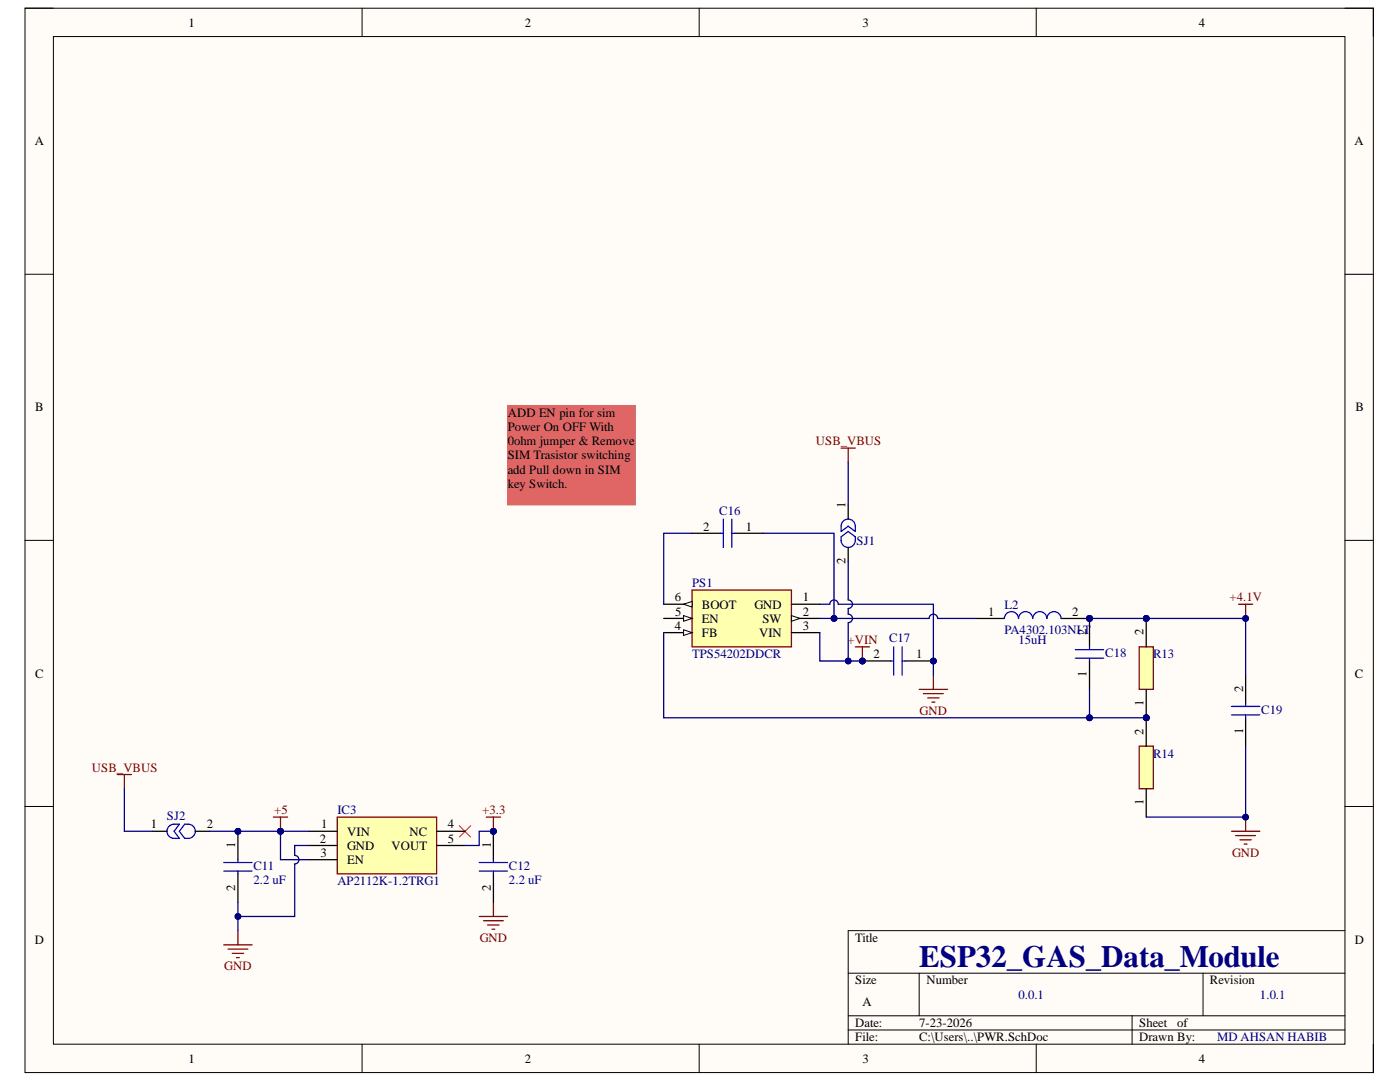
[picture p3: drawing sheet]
<svg xmlns="http://www.w3.org/2000/svg" width="279mm" height="216mm" viewBox="0 0 279 216" stroke-linecap="round" stroke-linejoin="round" font-family="sans-serif">
<defs><g id="words">
<text font-size="6.2" fill="#000080" x="183.5" y="192.9">ESP32_GAS_Data_Module</text>
<g font-size="2.5">
<text x="37.6" y="5.3">1</text>
<text x="104.7" y="5.3">2</text>
<text x="172.1" y="5.3">3</text>
<text x="239.3" y="5.3">4</text>
<text x="6.9" y="29">A</text>
<text x="270.3" y="29">A</text>
<text x="7" y="82.1">B</text>
<text x="101.3" y="83.2">ADD EN pin for sim</text>
<text x="270.5" y="82.1">B</text>
<text x="101.3" y="86">Power On OFF With</text>
<text x="101.3" y="88.9">0ohm jumper &amp; Remove</text>
<text x="101.3" y="91.7">SIM Trasistor switching</text>
<text x="101.3" y="94.5">add Pull down in SIM</text>
<text x="101.3" y="97.3">key Switch.</text>
<text x="168.7" y="101.3" transform="rotate(-90 168.7 101.3)">1</text>
<text x="140.3" y="105.9">2</text>
<text x="148.9" y="105.9">1</text>
<text x="168.7" y="112.6" transform="rotate(-90 168.7 112.6)">2</text>
<text x="134.7" y="120">6</text>
<text x="160.2" y="120">1</text>
<text x="134.7" y="125.7">4</text>
<text x="134.7" y="122.9">5</text>
<text x="140.1" y="121.4">BOOT</text>
<text x="140.1" y="124.2">EN</text>
<text x="150.6" y="121.4">GND</text>
<text x="152.2" y="124.2">SW</text>
<text x="160.2" y="122.9">2</text>
<text x="160.2" y="125.7">3</text>
<text x="197.2" y="122.9">1</text>
<text x="214" y="122.9">2</text>
<text x="140.1" y="127.1">FB</text>
<text x="151.5" y="127.1">VIN</text>
<text x="174.3" y="131.3">2</text>
<text x="182.9" y="131.3">1</text>
<text x="216.9" y="126.8" transform="rotate(-90 216.9 126.8)">2</text>
<text x="228.2" y="126.8" transform="rotate(-90 228.2 126.8)">2</text>
<text x="7" y="135.2">C</text>
<text x="216.9" y="135.1" transform="rotate(-90 216.9 135.1)">1</text>
<text x="270.4" y="135.2">C</text>
<text x="228.2" y="140.8" transform="rotate(-90 228.2 140.8)">1</text>
<text x="248.1" y="138.1" transform="rotate(-90 248.1 138.1)">2</text>
<text x="228.2" y="146.6" transform="rotate(-90 228.2 146.6)">2</text>
<text x="248.1" y="146.5" transform="rotate(-90 248.1 146.5)">1</text>
<text x="228.2" y="160.6" transform="rotate(-90 228.2 160.6)">1</text>
<text x="30.1" y="165.3">1</text>
<text x="41.3" y="165.3">2</text>
<text x="64.1" y="165.3">1</text>
<text x="69.3" y="166.8">VIN</text>
<text x="81.7" y="166.8">NC</text>
<text x="89.4" y="165.3">4</text>
<text x="46.9" y="169.3" transform="rotate(-90 46.9 169.3)">1</text>
<text x="63.9" y="168.2">2</text>
<text x="63.9" y="171">3</text>
<text x="69.3" y="169.5">GND</text>
<text x="69.3" y="172.4">EN</text>
<text x="78.2" y="169.5">VOUT</text>
<text x="89.4" y="168.2">5</text>
<text x="97.9" y="169.3" transform="rotate(-90 97.9 169.3)">1</text>
<text x="46.9" y="177.8" transform="rotate(-90 46.9 177.8)">2</text>
<text x="97.9" y="177.8" transform="rotate(-90 97.9 177.8)">2</text>
<text x="6.9" y="188.3">D</text>
<text x="170.7" y="188">Title</text>
<text x="270.4" y="188.3">D</text>
<text x="170.7" y="196.4">Size</text>
<text x="184.9" y="196.4">Number</text>
<text x="241.5" y="196.4">Revision</text>
<text x="172.1" y="200.7">A</text>
<text x="170.7" y="205">Date:</text>
<text x="170.7" y="207.8">File:</text>
<text x="183.5" y="205">7-23-2026</text>
<text x="183.5" y="207.8">C:\Users\..\PWR.SchDoc</text>
<text x="227.4" y="205">Sheet</text>
<text x="227.4" y="207.8">Drawn By:</text>
<text x="235" y="205">of</text>
<text x="37.6" y="212.1">1</text>
<text x="104.7" y="212.1">2</text>
<text x="172.1" y="212.1">3</text>
<text x="239.3" y="212.1">4</text>
</g>
<g font-size="2.5" fill="#800000">
<text x="162.8" y="88.9">USB_VBUS</text>
<text x="245.4" y="120">+4.1V</text>
<text x="169.2" y="128.5">+VIN</text>
<text x="183.5" y="142.7">GND</text>
<text x="18.4" y="154">USB_VBUS</text>
<text x="54.7" y="162.5">+5</text>
<text x="96.3" y="162.5">+3.3</text>
<text x="245.9" y="171">GND</text>
<text x="95.7" y="188">GND</text>
<text x="44.7" y="193.6">GND</text>
</g>
<g font-size="2.5" fill="#000080">
<text x="143.5" y="102.7">C16</text>
<text x="170.9" y="108.7">SJ1</text>
<text x="138.1" y="117.2">PS1</text>
<text x="200.5" y="121.5">L2</text>
<text x="138.1" y="131.3">TPS54202DDCR</text>
<text x="177.4" y="128.2">C17</text>
<text x="200.5" y="126.5">PA4302.103NLT</text>
<text x="203.2" y="128.5">15uH</text>
<text x="220.6" y="131.1">C18</text>
<text x="230.1" y="131.3">R13</text>
<text x="251.7" y="142.4">C19</text>
<text x="230.1" y="151.2">R14</text>
<text x="33.3" y="163.6">SJ2</text>
<text x="67.3" y="162.5">IC3</text>
<text x="50.6" y="173.5">C11</text>
<text x="101.6" y="173.5">C12</text>
<text x="50.6" y="176.4">2.2 uF</text>
<text x="67.3" y="176.6">AP2112K-1.2TRG1</text>
<text x="101.6" y="176.4">2.2 uF</text>
<text x="203.2" y="199.3">0.0.1</text>
<text x="251.5" y="199.3">1.0.1</text>
<text x="242.9" y="207.8">MD AHSAN HABIB</text>
</g>
</g></defs>
<path d="M5 1.6h269.1v212.4h-269.1z" fill-rule="evenodd" fill="#fffcf8"/>
<path d="M5 1.6h269.1v212.4h-269.1z" fill="none" stroke="#000" stroke-width=".2"/>
<path d="M10.7 7.3h257.7v201.1h-257.7z" fill-rule="evenodd" fill="#fffcf8"/>
<g fill="none" stroke="#000" stroke-width=".2">
<path d="M5 1.6h5.7M10.7 7.3h257.7v201.1h-257.7zM72.3 1.6v5.7M139.5 1.6v5.7M206.8 1.6v5.7M268.4 1.6h5.7v5.7M5 54.7h5.7M268.4 54.7h5.7M5 107.8h5.7M268.4 107.8h5.7M5 160.9h5.7M268.4 160.9h5.7"/>
<path d="M169.3 194.2h99.1M183.4 194.2v8.5M240.1 194.2v8.5M268.4 185.7h-99.1v22.7M72.3 208.4v5.6M139.5 208.4v5.6M169.3 202.7h99.1M169.3 205.5h99.1M206.8 208.4v5.6M225.9 202.7v5.7M274.1 208.4v5.6"/>
</g>
<circle cx="228.8" cy="143.2" r=".57" fill="#000080"/>
<circle cx="228.8" cy="143.2" r=".57" fill="none" stroke="#000080" stroke-width=".2"/>
<path d="M227.4 148.9h2.8v8.5h-2.8z" fill-rule="evenodd" fill="#ffffb0"/>
<path d="M227.4 148.9h2.8v8.5h-2.8z" fill="none" stroke="#800000" stroke-width=".25"/>
<path d="M228.8 143.2v5.7M228.8 157.4v5.6" fill="none" stroke="#000" stroke-width=".25"/>
<circle cx="228.8" cy="143.2" r=".57" fill="#000080"/>
<circle cx="228.8" cy="143.2" r=".57" fill="none" stroke="#000080" stroke-width=".2"/>
<circle cx="228.8" cy="143.2" r=".57" fill="#000080"/>
<circle cx="228.8" cy="143.2" r=".57" fill="none" stroke="#000080" stroke-width=".2"/>
<circle cx="228.8" cy="123.4" r=".56" fill="#000080"/>
<circle cx="228.8" cy="123.4" r=".56" fill="none" stroke="#000080" stroke-width=".2"/>
<path d="M227.4 129.1h2.8v8.5h-2.8z" fill-rule="evenodd" fill="#ffffb0"/>
<path d="M227.4 129.1h2.8v8.5h-2.8z" fill="none" stroke="#800000" stroke-width=".25"/>
<path d="M228.8 137.6v5.6" fill="none" stroke="#000" stroke-width=".25"/>
<circle cx="228.8" cy="143.2" r=".57" fill="#000080"/>
<circle cx="228.8" cy="143.2" r=".57" fill="none" stroke="#000080" stroke-width=".2"/>
<path d="M228.8 123.4v5.7" fill="none" stroke="#000" stroke-width=".25"/>
<circle cx="228.8" cy="123.4" r=".56" fill="#000080"/>
<circle cx="228.8" cy="123.4" r=".56" fill="none" stroke="#000080" stroke-width=".2"/>
<path d="M248.6 134.7v5.7M248.6 143.2v5.7" fill="none" stroke="#000" stroke-width=".25"/>
<path d="M245.8 142.7h5.6M245.8 141h5.6M248.6 140.4v.6M248.6 142.7v.5" fill="none" stroke="#00f" stroke-width=".25"/>
<circle cx="217.4" cy="123.4" r=".57" fill="#000080"/>
<circle cx="217.4" cy="123.4" r=".57" fill="none" stroke="#000080" stroke-width=".2"/>
<path d="M217.4 123.4v5.7M217.4 131.9v5.7" fill="none" stroke="#000" stroke-width=".25"/>
<circle cx="217.4" cy="123.4" r=".57" fill="#000080"/>
<circle cx="217.4" cy="123.4" r=".57" fill="none" stroke="#000080" stroke-width=".2"/>
<path d="M143.8 106.4h.6M144.4 103.6v5.6M146 103.6v5.6M146 106.4h.6M214.6 131.3h5.7M214.6 129.6h5.7M217.4 129.1v.5M217.4 131.3v.6" fill="none" stroke="#00f" stroke-width=".25"/>
<path d="M138.1 106.4h5.7M146.6 106.4h5.7" fill="none" stroke="#000" stroke-width=".25"/>
<path d="M138.1 117.7h19.8v11.4h-19.8z" fill-rule="evenodd" fill="#ffffb0"/>
<path d="M138.1 117.7h19.8v11.4h-19.8z" fill="none" stroke="#800000" stroke-width=".25"/>
<path d="M157.9 120.6h5.7M157.9 123.4h5.7" fill="none" stroke="#000" stroke-width=".25"/>
<path d="M157.9 122.8l1.7 .6-1.7 .6z" fill="#f8fcff"/>
<path d="M157.9 122.8l1.7 .6-1.7 .6z" fill="none" stroke="#000" stroke-width=".2"/>
<path d="M132.5 120.6h5.6M157.9 126.2h5.7" fill="none" stroke="#000" stroke-width=".25"/>
<path d="M136.4 120.6l1.7-.6v1.1z" fill="#f8fcff"/>
<path d="M136.4 120.6l1.7-.6v1.1z" fill="none" stroke="#000" stroke-width=".2"/>
<path d="M132.5 123.4h5.6" fill="none" stroke="#000" stroke-width=".25"/>
<path d="M136.4 122.8l1.7 .6-1.7 .6z" fill="#f8fcff"/>
<path d="M136.4 122.8l1.7 .6-1.7 .6z" fill="none" stroke="#000" stroke-width=".2"/>
<path d="M132.5 126.2h5.6" fill="none" stroke="#000" stroke-width=".25"/>
<path d="M136.4 125.7l1.7 .5-1.7 .6z" fill="#f8fcff"/>
<path d="M136.4 125.7l1.7 .5-1.7 .6z" fill="none" stroke="#000" stroke-width=".2"/>
<path d="M183.4 137.6h5.7M184.3 138.4h4M185.1 139.3h2.3M186.3 134.7v2.9M186 140.1h.6" fill="none" stroke="#800000" stroke-width=".25"/>
<circle cx="186.3" cy="131.9" r=".57" fill="#000080"/>
<circle cx="186.3" cy="131.9" r=".57" fill="none" stroke="#000080" stroke-width=".2"/>
<circle cx="172.1" cy="131.9" r=".57" fill="#000080"/>
<circle cx="172.1" cy="131.9" r=".57" fill="none" stroke="#000080" stroke-width=".2"/>
<path d="M180.6 131.9h5.7" fill="none" stroke="#000" stroke-width=".25"/>
<circle cx="186.3" cy="131.9" r=".57" fill="#000080"/>
<circle cx="186.3" cy="131.9" r=".57" fill="none" stroke="#000080" stroke-width=".2"/>
<path d="M172.1 131.9h5.7" fill="none" stroke="#000" stroke-width=".25"/>
<circle cx="172.1" cy="131.9" r=".57" fill="#000080"/>
<circle cx="172.1" cy="131.9" r=".57" fill="none" stroke="#000080" stroke-width=".2"/>
<path d="M177.8 131.9h.5M178.3 129.1v5.6M180 129.1v5.6M180 131.9h.6" fill="none" stroke="#00f" stroke-width=".25"/>
<path d="M247.2 120.6h2.8M248.6 120.6v2.8" fill="none" stroke="#800000" stroke-width=".25"/>
<circle cx="248.6" cy="123.4" r=".57" fill="#000080"/>
<circle cx="248.6" cy="123.4" r=".57" fill="none" stroke="#000080" stroke-width=".2"/>
<path d="M245.8 165.9h5.6M246.6 166.7h4M247.5 167.6h2.2M248.3 168.4h.6M248.6 163v2.9" fill="none" stroke="#800000" stroke-width=".25"/>
<circle cx="248.6" cy="163" r=".57" fill="#000080"/>
<circle cx="248.6" cy="163" r=".57" fill="none" stroke="#000080" stroke-width=".2"/>
<path d="M170.7 129.1h2.8M172.1 129.1v2.8" fill="none" stroke="#800000" stroke-width=".25"/>
<circle cx="172.1" cy="131.9" r=".57" fill="#000080"/>
<circle cx="172.1" cy="131.9" r=".57" fill="none" stroke="#000080" stroke-width=".2"/>
<circle cx="217.4" cy="123.4" r=".57" fill="#000080"/>
<circle cx="217.4" cy="123.4" r=".57" fill="none" stroke="#000080" stroke-width=".2"/>
<path d="M194.8 123.4h5.6M211.8 123.4h5.6" fill="none" stroke="#000" stroke-width=".25"/>
<circle cx="217.4" cy="123.4" r=".57" fill="#000080"/>
<circle cx="217.4" cy="123.4" r=".57" fill="none" stroke="#000080" stroke-width=".2"/>
<path d="M200.4 123.4a1.42 1.42 0 0 1 1.5-1.4 1.42 1.42 0 0 1 1.4 1.4 1.42 1.42 0 0 1 1.4-1.4 1.42 1.42 0 0 1 1.4 1.4 1.42 1.42 0 0 1 1.4-1.4 1.42 1.42 0 0 1 1.4 1.4 1.42 1.42 0 0 1 1.5-1.4 1.42 1.42 0 0 1 1.4 1.4" fill="none" stroke="#00f" stroke-width=".25"/>
<path d="M101.3 80.9h25.5v19.8h-25.5z" fill-rule="evenodd" fill="#e06666"/>
<path d="M101.3 80.9h25.5v19.8h-25.5z" fill="none" stroke="#e06666" stroke-width=".2"/>
<path d="M44.6 188.5h5.7M45.5 189.4h4M46.3 190.2h2.3M47.2 191.1h.6M47.5 185.7v2.8M95.6 182.9h5.7M96.5 183.7h3.9M97.3 184.6h2.3M98.2 185.4h.5M98.5 180v2.9" fill="none" stroke="#800000" stroke-width=".25"/>
<circle cx="98.5" cy="165.9" r=".57" fill="#000080"/>
<circle cx="98.5" cy="165.9" r=".57" fill="none" stroke="#000080" stroke-width=".2"/>
<path d="M98.5 165.9v5.6" fill="none" stroke="#000" stroke-width=".25"/>
<circle cx="98.5" cy="165.9" r=".57" fill="#000080"/>
<circle cx="98.5" cy="165.9" r=".57" fill="none" stroke="#000080" stroke-width=".2"/>
<path d="M98.5 174.4v5.6" fill="none" stroke="#000" stroke-width=".25"/>
<path d="M95.6 172.1h5.7M95.6 173.8h5.7M98.5 171.5v.6M98.5 173.8v.6" fill="none" stroke="#00f" stroke-width=".25"/>
<circle cx="47.5" cy="165.9" r=".57" fill="#000080"/>
<circle cx="47.5" cy="165.9" r=".57" fill="none" stroke="#000080" stroke-width=".2"/>
<path d="M47.5 165.9v5.6" fill="none" stroke="#000" stroke-width=".25"/>
<circle cx="47.5" cy="165.9" r=".57" fill="#000080"/>
<circle cx="47.5" cy="165.9" r=".57" fill="none" stroke="#000080" stroke-width=".2"/>
<path d="M47.5 174.4v5.6" fill="none" stroke="#000" stroke-width=".25"/>
<path d="M44.6 172.1h5.7M44.6 173.8h5.7M47.5 171.5v.6M47.5 173.8v.6" fill="none" stroke="#00f" stroke-width=".25"/>
<path d="M54.6 163h2.8M56 163v2.9" fill="none" stroke="#800000" stroke-width=".25"/>
<circle cx="56" cy="165.9" r=".57" fill="#000080"/>
<circle cx="56" cy="165.9" r=".57" fill="none" stroke="#000080" stroke-width=".2"/>
<path d="M97.1 163h2.8M98.5 163v2.9" fill="none" stroke="#800000" stroke-width=".25"/>
<circle cx="98.5" cy="165.9" r=".57" fill="#000080"/>
<circle cx="98.5" cy="165.9" r=".57" fill="none" stroke="#000080" stroke-width=".2"/>
<path d="M91.7 164.7l2.2 2.3M93.9 164.7l-2.2 2.3" fill="none" stroke="#f00" stroke-width=".2"/>
<path d="M67.3 163h19.8v11.4h-19.8z" fill-rule="evenodd" fill="#ffffb0"/>
<path d="M67.3 163h19.8v11.4h-19.8z" fill="none" stroke="#800000" stroke-width=".25"/>
<path d="M169.3 100.7v2.9M169.3 109.2v2.9M30.5 165.9h2.8M39 165.9h2.8M61.6 165.9h5.7M61.6 168.7h5.7M61.6 171.5h5.7M87.1 165.9h5.7M87.1 168.7h5.7" fill="none" stroke="#000" stroke-width=".25"/>
<path d="M167.9 107.1l1.4-1 1.4 1a1.57 1.57 0 0 1-1.9 2.1 1.64 1.64 0 0 1-.9-2.1zM168.1 104.2a1.42 1.42 0 0 1 1.6-.6 1.42 1.42 0 0 1 1 1.4v1.1l-1.4-1.1-1.4 1.1v-1.1zM33.6 165a2.07 2.07 0 0 1 2.2-.5l-1.1 1.4 1.1 1.4a1.93 1.93 0 0 1-2.4-1l-.1-.4zM36.9 164.5a1.57 1.57 0 0 1 2 1.8 1.64 1.64 0 0 1-2 1l-1.1-1.4z" fill="none" stroke="#00f" stroke-width=".25"/>
<path d="M152.3 106.4h14.1v17" fill="none" stroke="#000080" stroke-width=".25"/>
<circle cx="166.4" cy="123.4" r=".57" fill="#000080"/>
<circle cx="166.4" cy="123.4" r=".57" fill="none" stroke="#000080" stroke-width=".2"/>
<path d="M217.4 123.4h11.4" fill="none" stroke="#000080" stroke-width=".25"/>
<circle cx="217.4" cy="123.4" r=".57" fill="#000080"/>
<circle cx="217.4" cy="123.4" r=".57" fill="none" stroke="#000080" stroke-width=".2"/>
<circle cx="228.8" cy="123.4" r=".56" fill="#000080"/>
<circle cx="228.8" cy="123.4" r=".56" fill="none" stroke="#000080" stroke-width=".2"/>
<path d="M228.8 123.4h19.8v11.3" fill="none" stroke="#000080" stroke-width=".25"/>
<circle cx="228.8" cy="123.4" r=".56" fill="#000080"/>
<circle cx="228.8" cy="123.4" r=".56" fill="none" stroke="#000080" stroke-width=".2"/>
<circle cx="248.6" cy="123.4" r=".57" fill="#000080"/>
<circle cx="248.6" cy="123.4" r=".57" fill="none" stroke="#000080" stroke-width=".2"/>
<path d="M248.6 148.9v14.1h-19.8" fill="none" stroke="#000080" stroke-width=".25"/>
<circle cx="248.6" cy="163" r=".57" fill="#000080"/>
<circle cx="248.6" cy="163" r=".57" fill="none" stroke="#000080" stroke-width=".2"/>
<path d="M163.6 123.4h2.8" fill="none" stroke="#000080" stroke-width=".25"/>
<circle cx="166.4" cy="123.4" r=".57" fill="#000080"/>
<circle cx="166.4" cy="123.4" r=".57" fill="none" stroke="#000080" stroke-width=".2"/>
<path d="M217.4 143.2h11.4" fill="none" stroke="#000080" stroke-width=".25"/>
<circle cx="217.4" cy="143.2" r=".57" fill="#000080"/>
<circle cx="217.4" cy="143.2" r=".57" fill="none" stroke="#000080" stroke-width=".2"/>
<circle cx="228.8" cy="143.2" r=".57" fill="#000080"/>
<circle cx="228.8" cy="143.2" r=".57" fill="none" stroke="#000080" stroke-width=".2"/>
<path d="M217.4 137.6v5.6" fill="none" stroke="#000080" stroke-width=".25"/>
<circle cx="217.4" cy="143.2" r=".57" fill="#000080"/>
<circle cx="217.4" cy="143.2" r=".57" fill="none" stroke="#000080" stroke-width=".2"/>
<path d="M132.5 126.2v17h84.9" fill="none" stroke="#000080" stroke-width=".25"/>
<circle cx="217.4" cy="143.2" r=".57" fill="#000080"/>
<circle cx="217.4" cy="143.2" r=".57" fill="none" stroke="#000080" stroke-width=".2"/>
<path d="M138.1 106.4h-5.6v14.2M163.6 120.6h2a.85 .85 0 0 1 .8-.9 .85 .85 0 0 1 .9 .9h19v14.1" fill="none" stroke="#000080" stroke-width=".25"/>
<circle cx="186.3" cy="131.9" r=".57" fill="#000080"/>
<circle cx="186.3" cy="131.9" r=".57" fill="none" stroke="#000080" stroke-width=".2"/>
<path d="M166.4 123.4h19a.85 .85 0 0 1 .9-.9 .85 .85 0 0 1 .8 .9h7.7" fill="none" stroke="#000080" stroke-width=".25"/>
<circle cx="166.4" cy="123.4" r=".57" fill="#000080"/>
<circle cx="166.4" cy="123.4" r=".57" fill="none" stroke="#000080" stroke-width=".2"/>
<path d="M56 165.9v5.6h5.6" fill="none" stroke="#000080" stroke-width=".25"/>
<circle cx="56" cy="165.9" r=".57" fill="#000080"/>
<circle cx="56" cy="165.9" r=".57" fill="none" stroke="#000080" stroke-width=".2"/>
<path d="M47.5 180v2.9" fill="none" stroke="#000080" stroke-width=".25"/>
<circle cx="47.5" cy="182.9" r=".56" fill="#000080"/>
<circle cx="47.5" cy="182.9" r=".56" fill="none" stroke="#000080" stroke-width=".2"/>
<path d="M61.6 168.7h-2.8v2a.85 .85 0 0 1 .9 .8 .85 .85 0 0 1-.9 .9v10.5h-11.3v2.8" fill="none" stroke="#000080" stroke-width=".25"/>
<circle cx="47.5" cy="182.9" r=".56" fill="#000080"/>
<circle cx="47.5" cy="182.9" r=".56" fill="none" stroke="#000080" stroke-width=".2"/>
<path d="M98.5 165.9h-2.9v2.8h-2.8" fill="none" stroke="#000080" stroke-width=".25"/>
<circle cx="98.5" cy="165.9" r=".57" fill="#000080"/>
<circle cx="98.5" cy="165.9" r=".57" fill="none" stroke="#000080" stroke-width=".2"/>
<path d="M41.8 165.9h14.2" fill="none" stroke="#000080" stroke-width=".25"/>
<circle cx="47.5" cy="165.9" r=".57" fill="#000080"/>
<circle cx="47.5" cy="165.9" r=".57" fill="none" stroke="#000080" stroke-width=".2"/>
<circle cx="56" cy="165.9" r=".57" fill="#000080"/>
<circle cx="56" cy="165.9" r=".57" fill="none" stroke="#000080" stroke-width=".2"/>
<path d="M56 165.9h5.6" fill="none" stroke="#000080" stroke-width=".25"/>
<circle cx="56" cy="165.9" r=".57" fill="#000080"/>
<circle cx="56" cy="165.9" r=".57" fill="none" stroke="#000080" stroke-width=".2"/>
<path d="M169.3 112.1v7.6a.85 .85 0 0 1 .8 .9 .85 .85 0 0 1-.8 .8v1.1a.85 .85 0 0 1 .8 .9 .85 .85 0 0 1-.8 .8v7.7" fill="none" stroke="#000080" stroke-width=".25"/>
<circle cx="169.3" cy="131.9" r=".57" fill="#000080"/>
<circle cx="169.3" cy="131.9" r=".57" fill="none" stroke="#000080" stroke-width=".2"/>
<path d="M167.9 89.4h2.8M169.3 89.4v2.8M23.4 154.5h2.8M24.8 154.5v2.9" fill="none" stroke="#800000" stroke-width=".25"/>
<path d="M169.3 92.2v8.5M163.6 126.2v5.7h8.5M24.8 157.4v8.5h5.7" fill="none" stroke="#000080" stroke-width=".25"/>
<circle cx="169.3" cy="131.9" r=".57" fill="#000080"/>
<circle cx="169.3" cy="131.9" r=".57" fill="none" stroke="#000080" stroke-width=".2"/>
<circle cx="172.1" cy="131.9" r=".57" fill="#000080"/>
<circle cx="172.1" cy="131.9" r=".57" fill="none" stroke="#000080" stroke-width=".2"/>
<use href="#words"/>
</svg>
